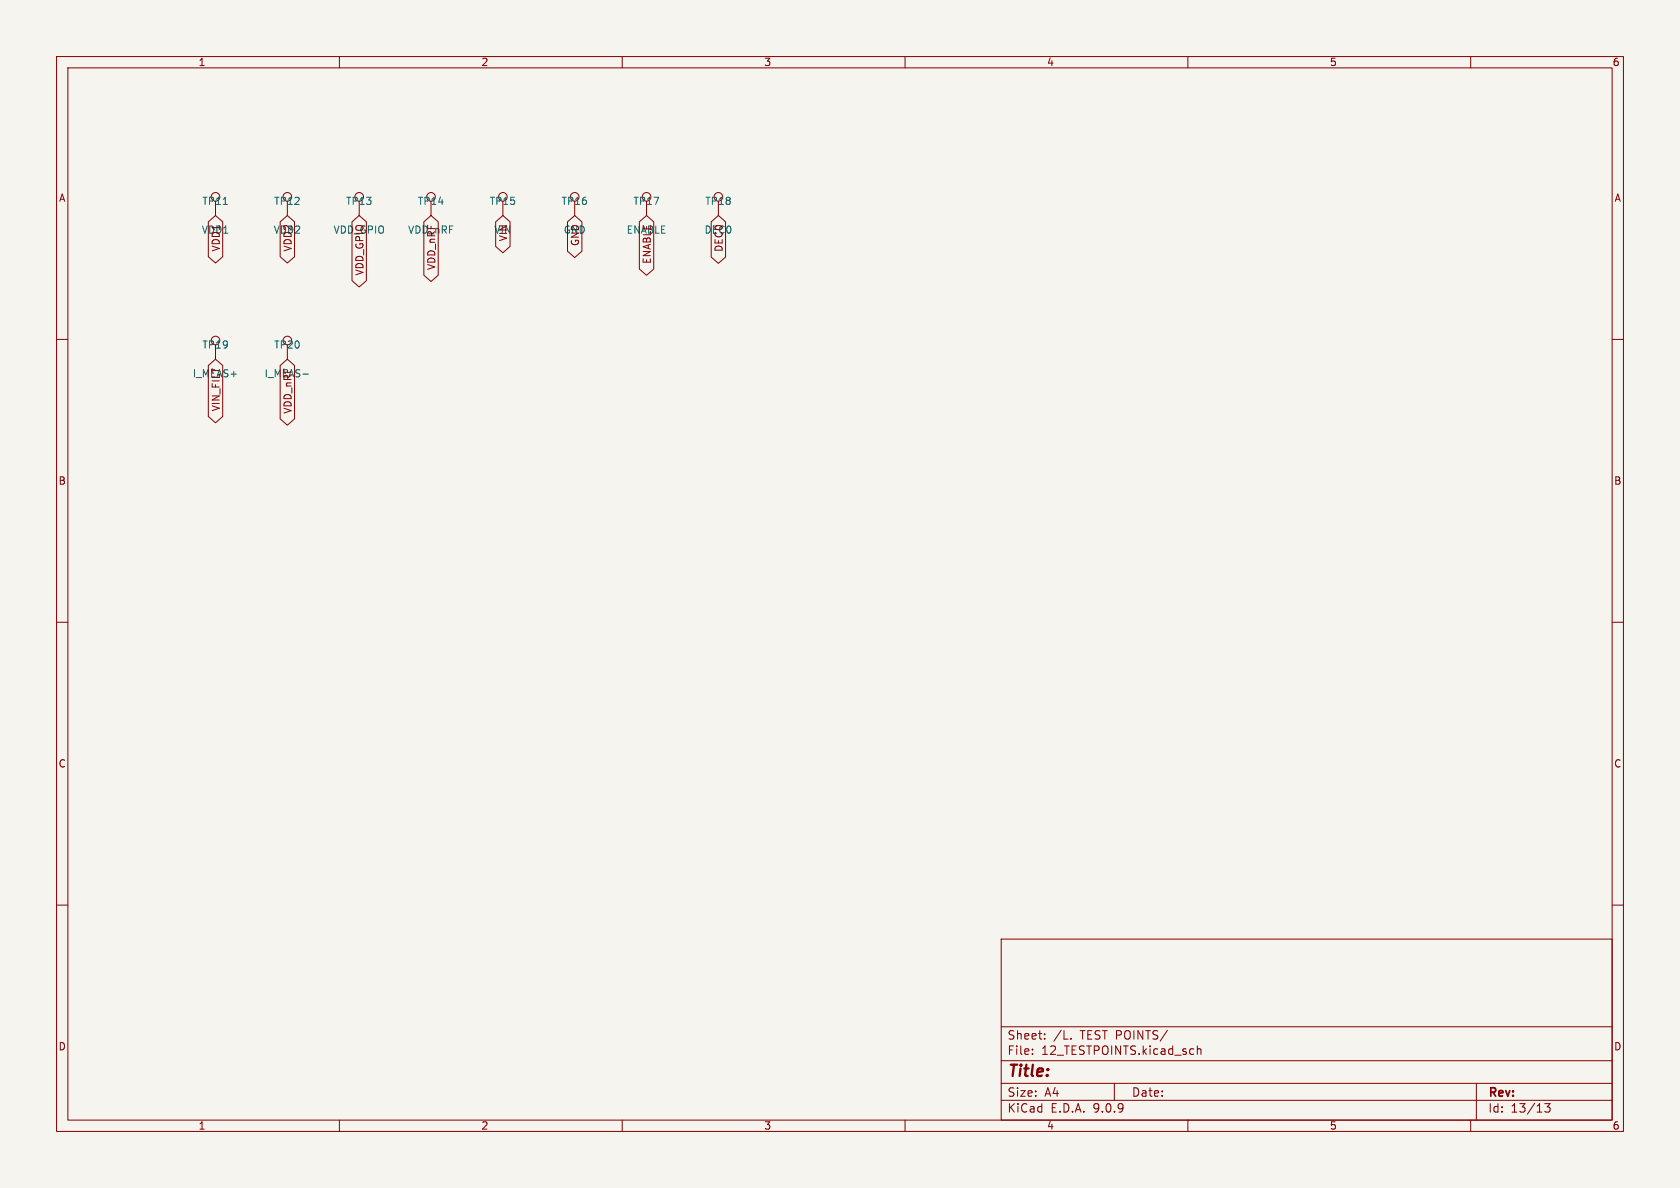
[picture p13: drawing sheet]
<svg xmlns="http://www.w3.org/2000/svg" width="297mm" height="210mm" viewBox="0 0 297 210" stroke-linecap="round" stroke-linejoin="round" font-family="sans-serif">
<defs><g id="words">
<text font-size="2.8" fill="#840000" x="178" y="190.9">Title:</text>
<g font-size="2.1" fill="#840000">
<text x="178" y="184">Sheet:</text>
<text x="186.2" y="184">/L.</text>
<text x="191" y="184">TEST POINTS/</text>
<text x="178" y="186.7">File:</text>
<text x="184.1" y="186.7">12_TESTPOINTS.kicad_sch</text>
<text x="178" y="196.9">KiCad</text>
<text x="178" y="194.1">Size:</text>
<text x="184.7" y="194.1">A4</text>
<text x="185.7" y="196.9">E.D.A.</text>
<text x="193.3" y="196.9">9.0.9</text>
<text x="200" y="194.1">Date:</text>
<text x="263" y="194.3">Rev:</text>
<text x="263" y="196.9">Id:</text>
<text x="267.1" y="196.9">13/13</text>
</g>
<g font-size="1.8" fill="#840000">
<text x="35" y="11.9">1</text>
<text x="85" y="11.9">2</text>
<text x="135" y="11.9">3</text>
<text x="185" y="11.9">4</text>
<text x="235" y="11.9">5</text>
<text x="285" y="11.9">6</text>
<text x="10.3" y="35.9">A</text>
<text x="285.3" y="35.9">A</text>
<text x="58.9" y="41.5">VDD_GPIO</text>
<text x="87.3" y="41.5">VIN</text>
<text x="99.6" y="41.5">GND</text>
<text x="124.4" y="41.5">DEC0</text>
<text x="39.1" y="44.6" transform="rotate(-90 39.1 44.6)">VDD1</text>
<text x="51.8" y="44.6" transform="rotate(-90 51.8 44.6)">VDD2</text>
<text x="77.2" y="47.8" transform="rotate(-90 77.2 47.8)">VDD_nRF</text>
<text x="102.6" y="43.6" transform="rotate(-90 102.6 43.6)">GND</text>
<text x="115.3" y="46.7" transform="rotate(-90 115.3 46.7)">ENABLE</text>
<text x="128" y="44.6" transform="rotate(-90 128 44.6)">DEC0</text>
<text x="64.5" y="48.8" transform="rotate(-90 64.5 48.8)">VDD_GPIO</text>
<text x="34" y="66.9">I_MEAS+</text>
<text x="46.7" y="66.9">I_MEAS-</text>
<text x="39.1" y="72.8" transform="rotate(-90 39.1 72.8)">VIN_FILT</text>
<text x="51.8" y="73.2" transform="rotate(-90 51.8 73.2)">VDD_nRF</text>
<text x="10.3" y="85.9">B</text>
<text x="285.3" y="85.9">B</text>
<text x="10.3" y="135.9">C</text>
<text x="285.3" y="135.9">C</text>
<text x="10.3" y="185.9">D</text>
<text x="285.3" y="185.9">D</text>
<text x="35" y="199.9">1</text>
<text x="85" y="199.9">2</text>
<text x="135" y="199.9">3</text>
<text x="185" y="199.9">4</text>
<text x="235" y="199.9">5</text>
<text x="285" y="199.9">6</text>
</g>
<g font-size="1.8" fill="#006464">
<text x="35.6" y="41.5">VDD1</text>
<text x="35.7" y="36.4">TP11</text>
<text x="48.3" y="41.5">VDD2</text>
<text x="48.4" y="36.4">TP12</text>
<text x="61.1" y="36.4">TP13</text>
<text x="72" y="41.5">VDD_nRF</text>
<text x="73.8" y="36.4">TP14</text>
<text x="86.5" y="36.4">TP15</text>
<text x="99.2" y="36.4">TP16</text>
<text x="110.7" y="41.5">ENABLE</text>
<text x="111.9" y="36.4">TP17</text>
<text x="124.6" y="36.4">TP18</text>
<text x="35.7" y="61.8">TP19</text>
<text x="48.4" y="61.8">TP20</text>
</g>
</g></defs>
<path d="M0 0h297v210h-297z" fill="#f5f4ef" stroke="#f5f4ef" stroke-width=".18"/>
<g fill="none" stroke="#840000" stroke-width=".18">
<path d="M10 10h277v190h-277zM12 12h273v186h-273zM60 10v2M110 10v2M160 10v2M210 10v2M260 10v2M36.8 39.2l1.3-1.1 1.3 1.1v6.2l-1.3 1.1-1.3-1.1zM38.1 35.6v2.5M49.5 39.2l1.3-1.1 1.3 1.1v6.2l-1.3 1.1-1.3-1.1zM50.8 35.6v2.5M62.2 39.2l1.3-1.1 1.3 1.1v10.4l-1.3 1.1-1.3-1.1z"/>
<path d="M63.5 35.6v2.5M74.9 39.2l1.3-1.1 1.3 1.1v9.4l-1.3 1.2-1.3-1.2zM76.2 35.6v2.5M87.6 39.2l1.3-1.1 1.3 1.1v4.4l-1.3 1.1-1.3-1.1zM88.9 35.6v2.5M100.3 39.2l1.3-1.1 1.3 1.1v5.2l-1.3 1.1-1.3-1.1zM101.6 35.6v2.5M113 39.2l1.3-1.1 1.3 1.1v8.4l-1.3 1.1-1.3-1.1zM114.3 35.6v2.5M125.7 39.2l1.3-1.1 1.3 1.1v6.2l-1.3 1.2-1.3-1.2zM127 35.6v2.5M89.6 42.1l-1.3 .4"/>
<path d="M10 60h2M36.8 64.6l1.3-1.1 1.3 1.1v9l-1.3 1.1-1.3-1.1zM38.1 61v2.5M49.5 64.6l1.3-1.1 1.3 1.1v9.4l-1.3 1.2-1.3-1.2zM50.8 61v2.5M285 60h2M10 110h2M285 110h2M10 160h2M177 166h108v32h-108zM285 160h2M60 198v2"/>
<path d="M110 198v2M160 198v2M177 194.5h108M177 191.5h108M177 187.5h108M177 181.5h108M182.5 186.3v.1M182.5 185.5v.1M184.7 183.6v.1M184.7 182.8v.1M189.3 183.6v.1M197 191.5v3"/>
<path d="M210 198v2M211.7 184.9v1.5M211.7 185.5l.2-.1 .3 .1 .1 .9M260 198v2M261 191.5v6.5M273.1 195.1h.9l-.5 .6 .5 .1v.7l-.3 .1h-.4l-.2-.1"/>
<circle cx="38.1" cy="34.8" r=".76"/>
<circle cx="50.8" cy="34.8" r=".76"/>
<circle cx="63.5" cy="34.8" r=".76"/>
<circle cx="76.2" cy="34.8" r=".76"/>
<circle cx="88.9" cy="34.8" r=".76"/>
<circle cx="101.6" cy="34.8" r=".76"/>
<circle cx="114.3" cy="34.8" r=".76"/>
<circle cx="127" cy="34.8" r=".76"/>
<circle cx="38.1" cy="60.2" r=".76"/>
<circle cx="50.8" cy="60.2" r=".76"/>
</g>
<path d="M39.5 36.1h.7M53.6 66.1h.9" fill="none" stroke="#006464" stroke-width=".18"/>
<use href="#words"/>
</svg>
